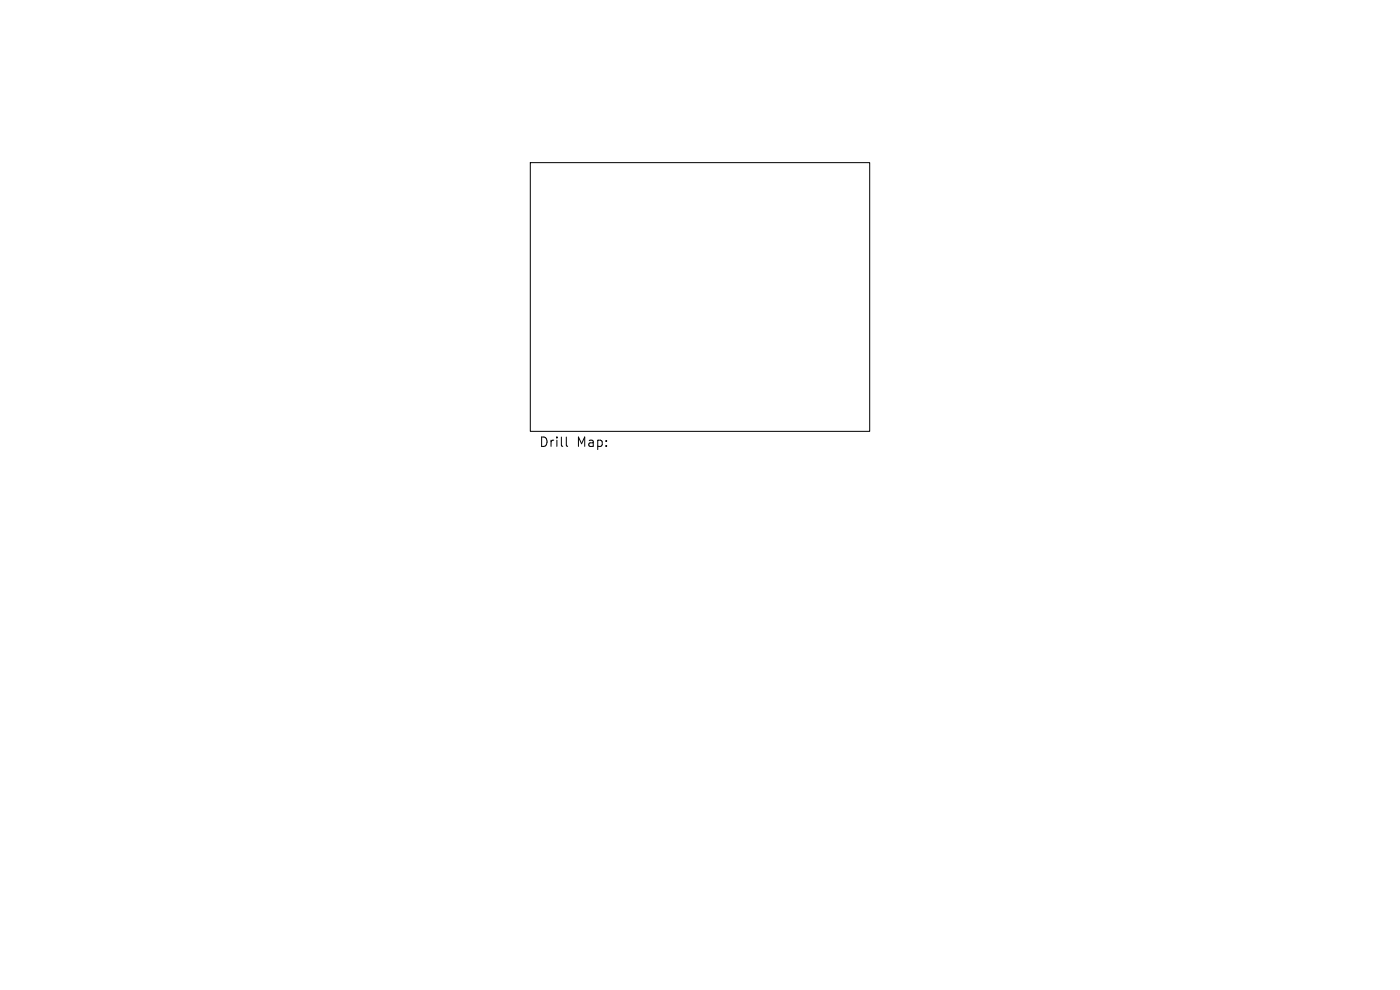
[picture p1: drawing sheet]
<svg xmlns="http://www.w3.org/2000/svg" width="297mm" height="210mm" viewBox="0 0 297 210" stroke-linecap="round" stroke-linejoin="round" font-family="sans-serif">
<defs><g id="words">
<g font-size="2.8">
<text x="114.4" y="95">Drill</text>
<text x="122.3" y="95">Map:</text>
</g>
</g></defs>
<path d="M112.5 34.5h72v57h-72zM120.1 92.7v1.7l.3 .3" fill="none" stroke="#000" stroke-width=".21"/>
<use href="#words"/>
</svg>
